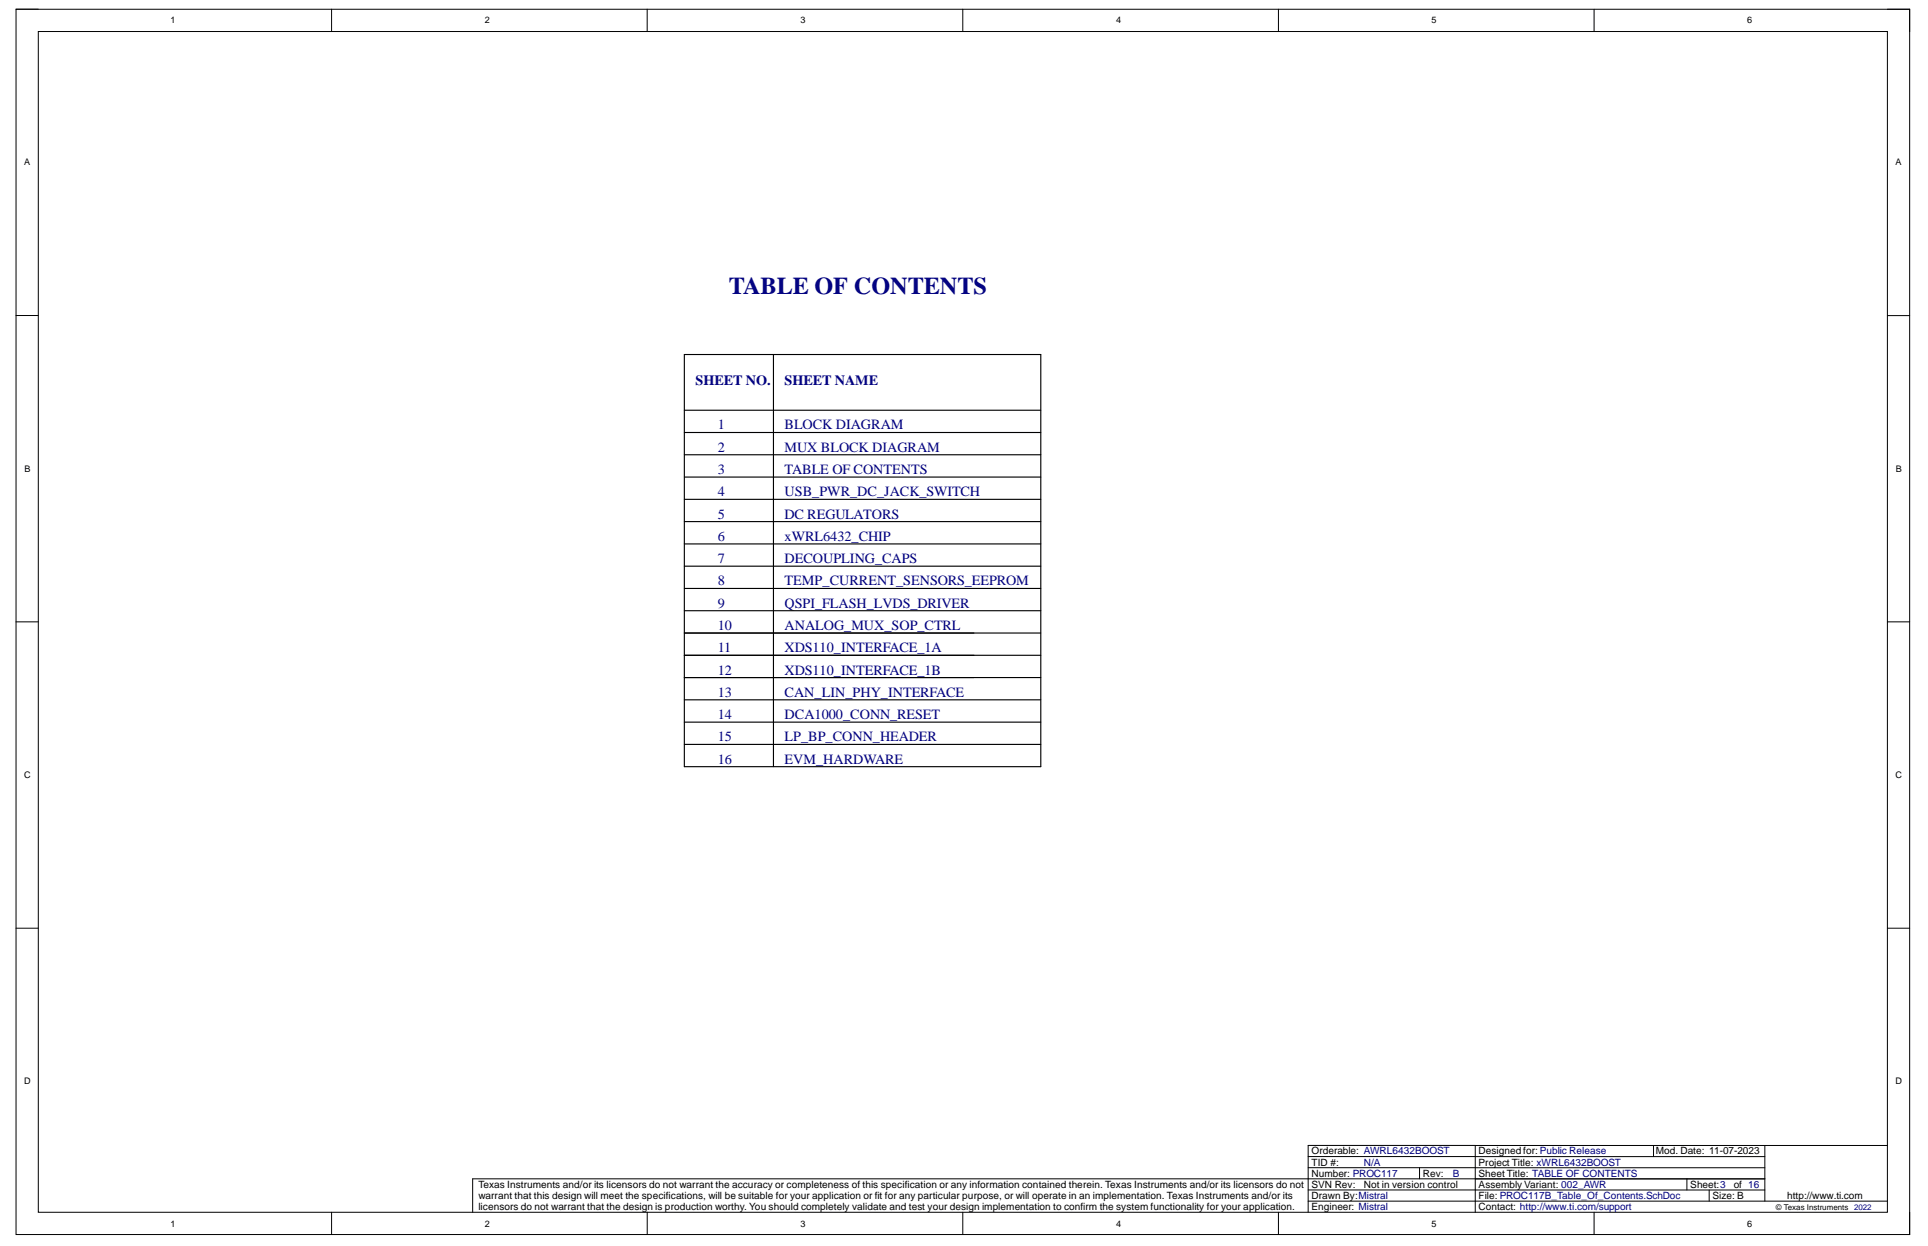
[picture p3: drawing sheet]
<svg xmlns="http://www.w3.org/2000/svg" width="432mm" height="279mm" viewBox="0 0 432 279" stroke-linecap="round" stroke-linejoin="round" font-family="sans-serif">
<defs><g id="words">
<text font-size="5.4" fill="#000080" x="163.3" y="65.8">TABLE OF CONTENTS</text>
<g font-size="3.2" fill="#000080">
<text x="155.8" y="86.2">SHEET NO.</text>
<text x="175.7" y="86.2">SHEET NAME</text>
<text x="160.8" y="96.2">1</text>
<text x="160.8" y="101.2">2</text>
<text x="175.7" y="96.2">BLOCK DIAGRAM</text>
<text x="175.7" y="101.2">MUX BLOCK DIAGRAM</text>
<text x="160.8" y="106.2">3</text>
<text x="175.7" y="106.2">TABLE OF CONTENTS</text>
<text x="160.8" y="111.1">4</text>
<text x="175.7" y="111.1">USB_PWR_DC_JACK_SWITCH</text>
<text x="160.8" y="116.1">5</text>
<text x="175.7" y="116.1">DC REGULATORS</text>
<text x="160.8" y="121.1">6</text>
<text x="175.7" y="121.1">xWRL6432_CHIP</text>
<text x="160.8" y="126.1">7</text>
<text x="160.8" y="131.1">8</text>
<text x="175.7" y="126.1">DECOUPLING_CAPS</text>
<text x="175.7" y="131.1">TEMP_CURRENT_SENSORS_EEPROM</text>
<text x="160.8" y="136.1">9</text>
<text x="175.7" y="136.1">QSPI_FLASH_LVDS_DRIVER</text>
<text x="160.8" y="141.1">10</text>
<text x="175.7" y="141.1">ANALOG_MUX_SOP_CTRL</text>
<text x="160.8" y="146.1">11</text>
<text x="175.7" y="146.1">XDS110_INTERFACE_1A</text>
<text x="160.8" y="151.1">12</text>
<text x="175.7" y="151.1">XDS110_INTERFACE_1B</text>
<text x="160.8" y="156.1">13</text>
<text x="160.8" y="161.1">14</text>
<text x="175.7" y="156.1">CAN_LIN_PHY_INTERFACE</text>
<text x="175.7" y="161.1">DCA1000_CONN_RESET</text>
<text x="160.8" y="166">15</text>
<text x="175.7" y="166">LP_BP_CONN_HEADER</text>
<text x="160.8" y="171">16</text>
<text x="175.7" y="171">EVM_HARDWARE</text>
</g>
<g font-size="2.2">
<text x="293.8" y="263.5">Number: PROC117</text>
<text x="293.8" y="261">TID #:</text>
<text x="293.8" y="258.5">Orderable: AWRL6432BOOST</text>
<text x="318.7" y="263.5">Rev:</text>
<text x="331.2" y="263.5">Sheet Title: TABLE OF CONTENTS</text>
<text x="331.2" y="261">Project Title: xWRL6432BOOST</text>
<text x="331.2" y="258.5">Designed for: Public Release</text>
<text x="370.8" y="258.5">Mod. Date: 11-07-2023</text>
<text x="107.1" y="266">Texas Instruments and/or its licensors do not warrant the accuracy or completeness of this specification or any information contained therein. Texas Instruments and/or its licensors do not</text>
<text x="107.1" y="268.5">warrant that this design will meet the specifications, will be suitable for your application or fit for any particular purpose, or will operate in an implementation. Texas Instruments and/or its</text>
<text x="293.8" y="268.5">Drawn By:Mistral</text>
<text x="293.8" y="266">SVN Rev:</text>
<text x="305.5" y="266">Not in version control</text>
<text x="331.2" y="268.5">File: PROC117B_Table_Of_Contents.SchDoc</text>
<text x="331.2" y="266">Assembly Variant: 002_AWR</text>
<text x="378.6" y="266">Sheet:3</text>
<text x="383.6" y="268.5">Size: B</text>
<text x="388.3" y="266">of 16</text>
<text x="400.2" y="268.5">http://www.ti.com</text>
<text x="107.1" y="271">licensors do not warrant that the design is production worthy. You should completely validate and test your design implementation to confirm the system functionality for your application.</text>
<text x="293.8" y="271">Engineer: Mistral</text>
<text x="331.2" y="271">Contact: http://www.ti.com/support</text>
</g>
<g font-size="2.2" fill="#000080">
<text x="305.5" y="261">N/A</text>
<text x="325.4" y="263.5">B</text>
</g>
<g font-size="2">
<text x="38.2" y="5.2">1</text>
<text x="108.6" y="5.2">2</text>
<text x="179.3" y="5.2">3</text>
<text x="250" y="5.2">4</text>
<text x="320.6" y="5.2">5</text>
<text x="391.3" y="5.2">6</text>
<text x="5.4" y="37.1">A</text>
<text x="424.5" y="37.1">A</text>
<text x="5.5" y="105.6">B</text>
<text x="424.6" y="105.6">B</text>
<text x="5.4" y="174.3">C</text>
<text x="424.5" y="174.3">C</text>
<text x="5.4" y="242.9">D</text>
<text x="424.5" y="242.9">D</text>
<text x="38.2" y="274.7">1</text>
<text x="108.6" y="274.7">2</text>
<text x="179.3" y="274.7">3</text>
<text x="250" y="274.7">4</text>
<text x="320.6" y="274.7">5</text>
<text x="391.3" y="274.7">6</text>
</g>
<text font-size="1.8" x="397.8" y="271.1">© Texas Instruments</text>
<text font-size="1.8" fill="#000080" x="415.2" y="271.1">2022</text>
</g></defs>
<g fill="none" stroke="#000" stroke-width=".22">
<path d="M3.6 2.1h5M3.6 2.1h424.1v274.4h-424.1zM8.6 7.1h414.1v264.4h-414.1zM74.3 2.1v4.9M144.9 2.1v4.9M215.6 2.1v4.9M286.3 2.1v4.9M357 2.1v5M422.7 2.1h5v5M3.6 70.7h5M422.7 70.7h5M3.6 139.3h5"/>
<path d="M422.7 139.3h5M3.6 207.9h5M422.7 207.9h5M293 259h102.3M330.4 256.5v15M370.3 256.5v2.5M395.3 256.5v12.5M422.7 256.5h-129.7v15M74.3 271.5v5M145 271.5v5M215.6 271.5v5M286.3 271.5v5"/>
<path d="M293 269h129.7M293 266.5h102.3M293 261.5h102.3M317.9 261.5v2.5M357 271.5v5M377.8 264v2.5M382.8 266.5v2.5M395.3 264h-289.4v7.5M427.7 271.5v5"/>
</g>
<g fill="none" stroke="#000" stroke-width=".25">
<path d="M153.3 79.4h79.8v92.3h-79.8zM173.2 79.4v92.3M153.3 91.9h79.8M153.3 96.9h79.8M153.3 101.8h79.8M153.3 106.8h79.8M153.3 111.8h79.8M153.3 116.8h79.8M153.3 121.8h79.8M153.3 126.8h79.8M153.3 131.8h79.8M153.3 136.8h79.8"/>
<path d="M153.3 141.8h79.8M153.3 146.8h79.8M153.3 151.7h79.8M153.3 156.7h79.8M153.3 161.7h79.8M153.3 166.7h79.8"/>
</g>
<use href="#words"/>
</svg>
